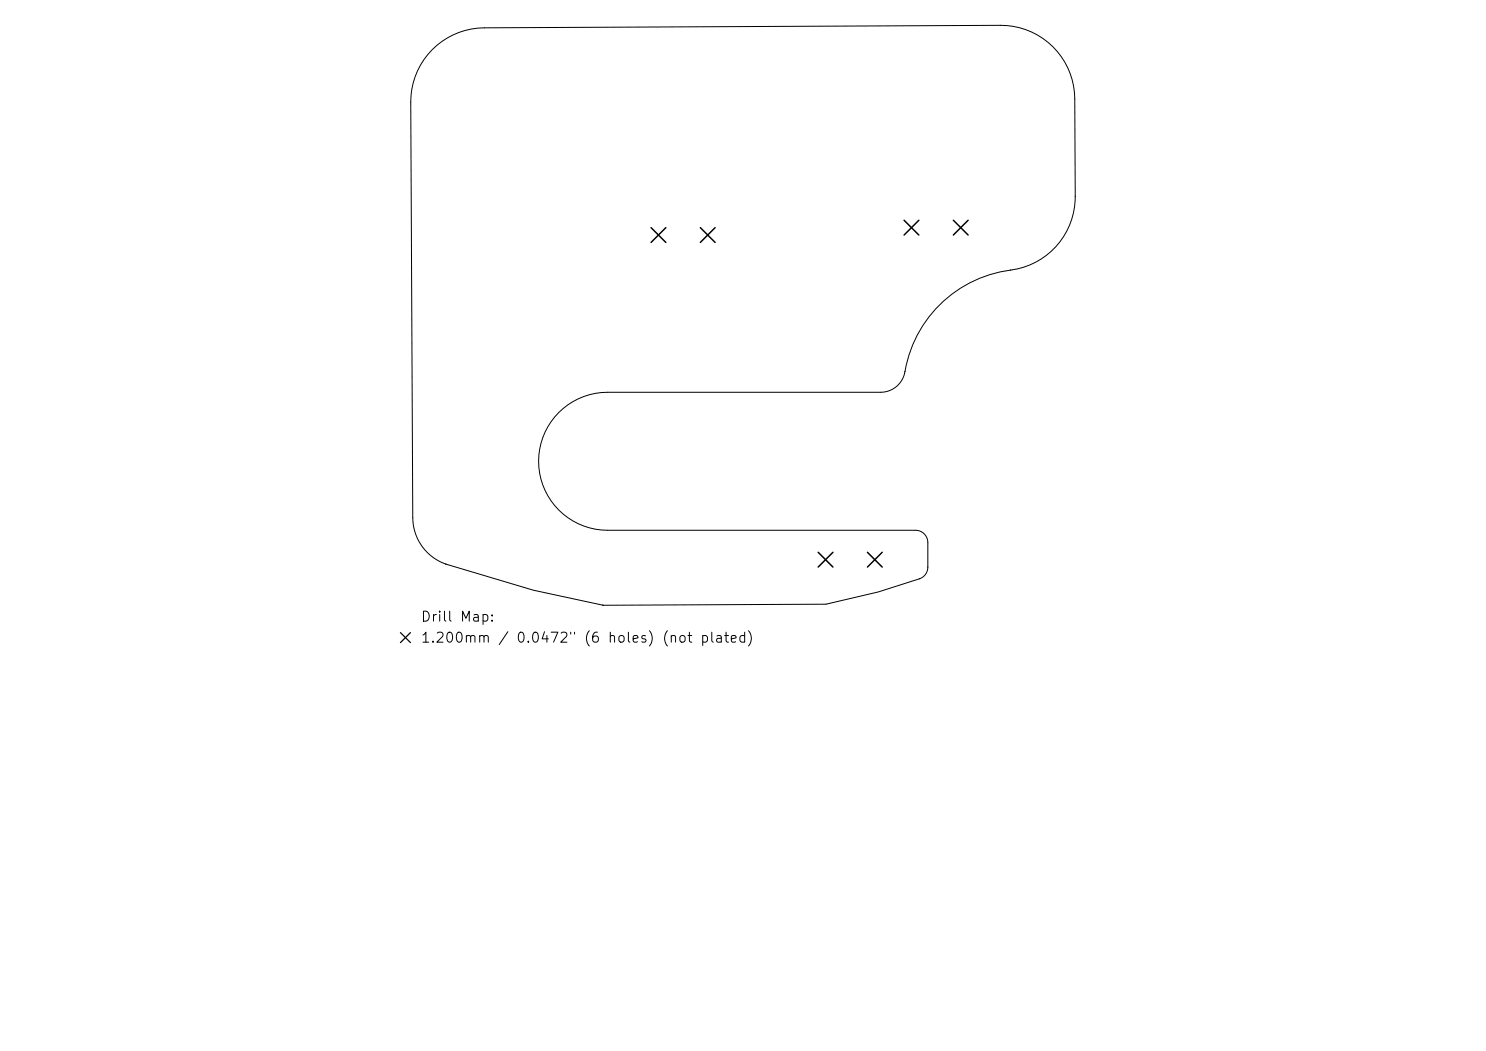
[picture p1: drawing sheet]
<svg xmlns="http://www.w3.org/2000/svg" width="297mm" height="210mm" viewBox="0 0 297 210" stroke-linecap="round" stroke-linejoin="round" font-family="sans-serif">
<defs><g id="words">
<g font-size="2">
<text x="84" y="124.7">Drill Map:</text>
<text x="84" y="128.9">1.200mm / 0.0472&quot; (6 holes) (not plated)</text>
</g>
</g></defs>
<g fill="none" stroke="#000" stroke-width=".2">
<path d="M200 5.1l-103.2 .5a14.8 14.8 0 0 0-14.7 14.8l.4 83.1a9.8 9.8 0 0 0 6.6 9.2M200 5.1h.1M200 5.1a14.8 14.8 0 0 1 14.8 14.7l.1 19.4M214.9 39.2a14.8 14.8 0 0 1-12.9 14.8M214.9 39.2h.1M202 54a24.6 24.6 0 0 0-21.1 20.3M202 54h.1M180.9 74.3a4.9 4.9 0 0 1-4.9 4.1h-54.6a13.8 13.8 0 0 0-13.8 13.8 13.8 13.8 0 0 0 13.8 13.8h61.6a2.46 2.46 0 0 1 2.4 2.4v4.9M180.9 74.3h.1M89.1 112.7h.1M89.1 112.7l17.5 5.2 13.8 3M183.8 115.6h.1"/>
<path d="M183.8 115.6l-8.2 2.7-10.5 2.4-44.5 .2M185.4 113.3v.7l-.4 .7-.4 .5-.8 .4M185.4 113.3h.1M120.4 120.9h.1M120.4 120.9h.2M120.6 120.9h.1"/>
</g>
<path d="M130.1 45.5l3 2.9M133.1 45.5l-3 2.9M140 45.5l2.9 2.9M142.9 45.5l-2.9 2.9M180.7 44l2.9 3M183.6 44l-2.9 3M190.5 44l3 3M193.5 44l-3 3M163.5 110.4l3 2.9M166.5 110.4l-3 2.9M173.4 110.4l2.9 2.9M176.3 110.4l-2.9 2.9" fill="none" stroke="#000" stroke-width=".3"/>
<path d="M80 126.4l2 2M82 126.4l-2 2" fill="none" stroke="#000" stroke-width=".25"/>
<use href="#words"/>
</svg>
